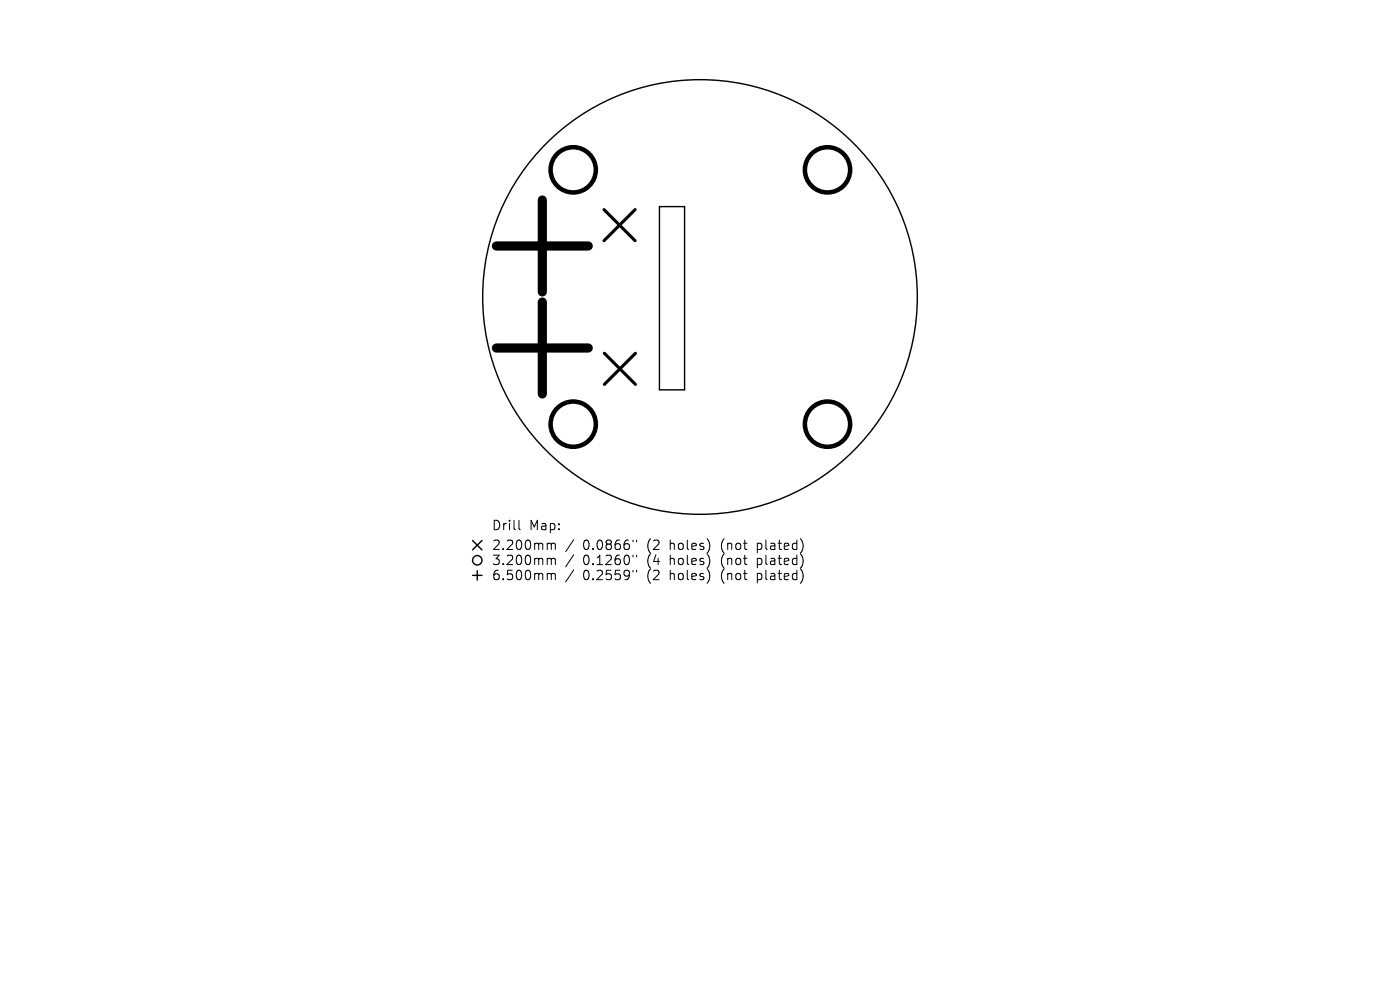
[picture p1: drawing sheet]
<svg xmlns="http://www.w3.org/2000/svg" width="297mm" height="210mm" viewBox="0 0 297 210" stroke-linecap="round" stroke-linejoin="round" font-family="sans-serif">
<defs><g id="words">
<g font-size="2.8">
<text x="104.2" y="112.8">Drill</text>
<text x="112.3" y="112.8">Map:</text>
<text x="104.2" y="117">2.200mm</text>
<text x="123.7" y="117">0.0866&quot;</text>
<text x="137.4" y="117">(2</text>
<text x="142.4" y="117">holes)</text>
<text x="153.4" y="117">(not</text>
<text x="161.3" y="117">plated)</text>
<text x="104.2" y="120.2">3.200mm</text>
<text x="104.2" y="123.4">6.500mm</text>
<text x="123.7" y="120.2">0.1260&quot;</text>
<text x="123.7" y="123.4">0.2559&quot;</text>
<text x="137.4" y="120.2">(4</text>
<text x="137.4" y="123.4">(2</text>
<text x="142.4" y="120.2">holes)</text>
<text x="142.4" y="123.4">holes)</text>
<text x="153.4" y="120.2">(not</text>
<text x="153.4" y="123.4">(not</text>
<text x="161.3" y="120.2">plated)</text>
<text x="161.3" y="123.4">plated)</text>
</g>
</g></defs>
<g fill="none" stroke="#000" stroke-width=".3">
<path d="M139.9 43.8h5.3v38.9h-5.3zM100.2 114.7l2 2M102.2 114.7l-2 2M100.2 122.1h2M101.2 121.1v2"/>
<circle cx="148.5" cy="63" r="46.1"/>
<circle cx="101.2" cy="118.9" r="1"/>
</g>
<path d="M128.1 44.5l6.6 6.6M134.7 44.5l-6.6 6.6M128.2 74.9l6.6 6.6M134.8 74.9l-6.6 6.6" fill="none" stroke="#000" stroke-width=".66"/>
<g fill="none" stroke="#000" stroke-width=".96">
<circle cx="121.6" cy="36" r="4.8"/>
<circle cx="175.6" cy="36" r="4.8"/>
<circle cx="121.6" cy="90" r="4.8"/>
<circle cx="175.6" cy="90" r="4.8"/>
</g>
<path d="M105.3 52.2h19.5M115 42.4v19.5M105.3 73.8h19.5M115 64.1v19.5" fill="none" stroke="#000" stroke-width="2"/>
<g fill="none" stroke="#000" stroke-width=".21">
<path d="M110.1 110.4v1.7l.3 .3M116.4 115.2l.5 .1 .1 .2M116.4 118.4l.5 .1 .1 .2M117 115.5l.2-.3 .5 .1 .1 1.3M117 115.5v1.1M117 118.7v1.1M117 118.7l.2-.3 .5 .1 .1 1.3M121.7 114.5l-1.7 2.5M121.7 117.7l-1.7 2.5M134.3 114.6v.3M134.3 117.8v.3M135 114.6v.3"/>
<path d="M135 117.8v.3M116.4 121.6l.5 .1 .1 .2M117 121.9v1.1M117 121.9l.2-.3 .5 .1 .1 1.3M121.7 120.9l-1.7 2.5M134.3 121v.3M135 121v.3"/>
</g>
<use href="#words"/>
</svg>
